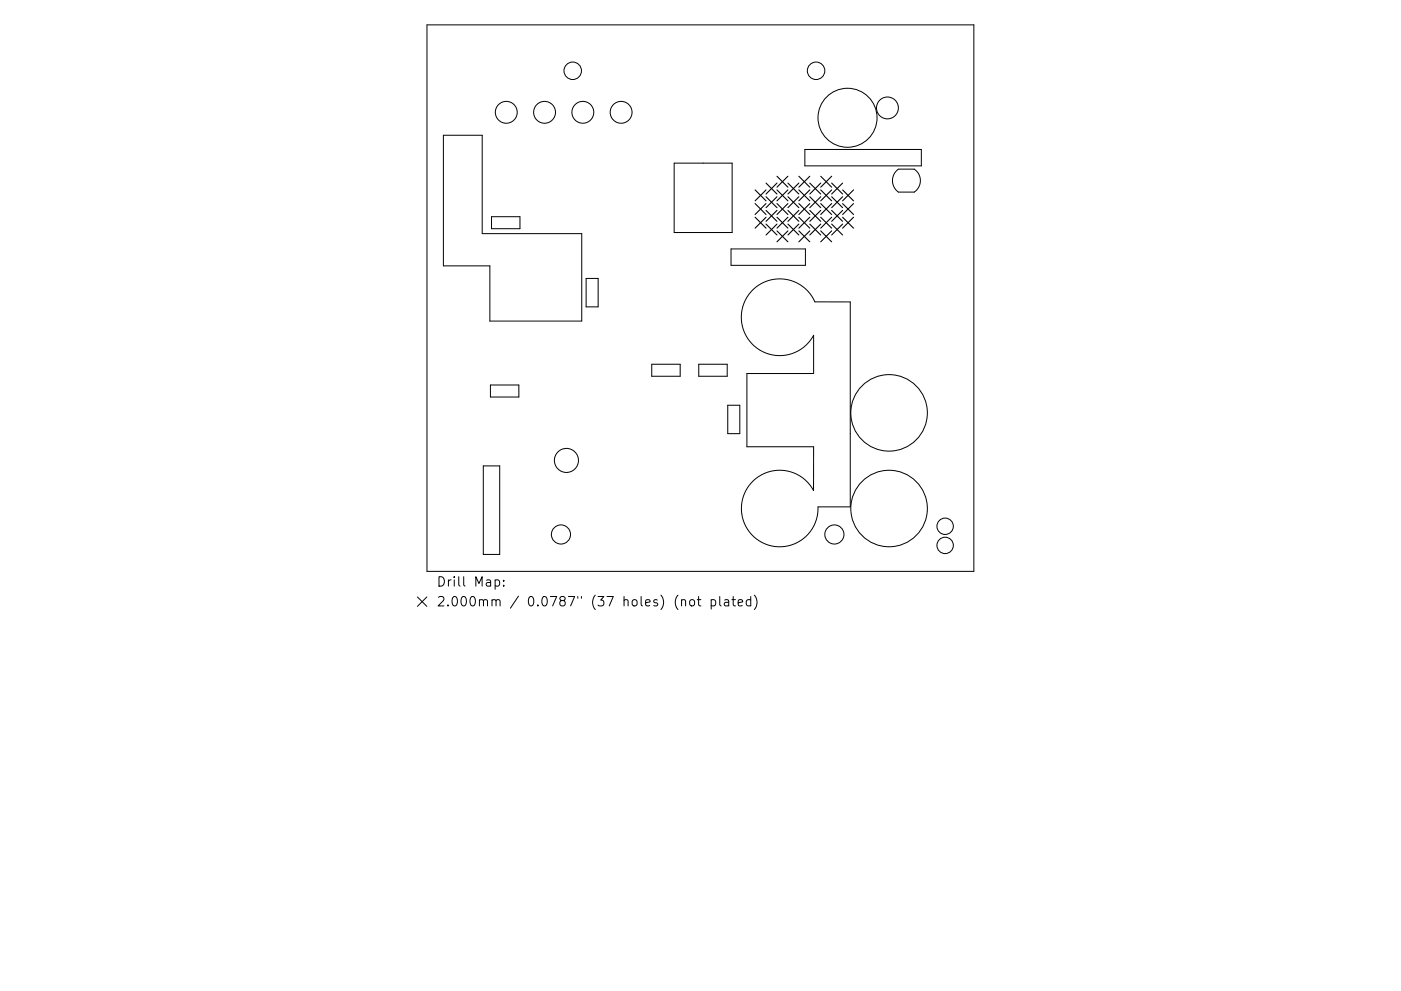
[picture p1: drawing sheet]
<svg xmlns="http://www.w3.org/2000/svg" width="297mm" height="210mm" viewBox="0 0 297 210" stroke-linecap="round" stroke-linejoin="round" font-family="sans-serif">
<defs><g id="words">
<g font-size="2.8">
<text x="92.5" y="124.5">Drill Map:</text>
<text x="92.5" y="128.7">2.000mm / 0.0787&quot; (37 holes) (not plated)</text>
</g>
</g></defs>
<g fill="none" stroke="#000" stroke-width=".21">
<path d="M90.5 5.3h116v115.9h-116zM94 28.7h8.2v20.9h21.1v18.5h-19.4v-11.7h-9.9zM142.9 34.6h12.3v14.7h-12.3zM170.6 31.7h24.7v3.5h-24.7zM190.1 36.2l.4-.3h3.3a2.93 2.93 0 0 1 0 4.9h-3.3a2.99 2.99 0 0 1-.4-4.6zM104.2 46h6v2.5h-6zM124.3 59.1h2.5v6h-2.5zM155 52.8h15.8v3.5h-15.8zM138.2 77.3h6v2.5h-6zM148.2 77.3h6v2.5h-6zM159.7 61.4a8.1 8.1 0 0 1 13.1 2.6l7.5 .1v43.4h-6.9a8.1 8.1 0 0 1-10.7 8.1 8.1 8.1 0 0 1-3.6-13 8.1 8.1 0 0 1 13.4 1.5v-9.3h-14.1v-15.5h14.1v-8.2a8.1 8.1 0 0 1-12.1 2.7 8.1 8.1 0 0 1-.7-12.4zM102.5 98.8h3.4v18.8h-3.4z"/>
<path d="M104 81.7h6v2.5h-6zM154.3 86h2.5v6h-2.5zM88.5 126.7l2 2M90.5 126.7l-2 2M105 123.1l.6-.1 .3 .4v.6l-.2 .3h-.7M106.8 124.2v.2M106.8 123.1v.2M144.5 127.4l.3-.2 .5 .1 .1 1.3M146.3 127.4l.3-.2a.54 .54 0 0 1 .7 .4v.6a.54 .54 0 0 1-.6 .4 .54 .54 0 0 1-.5-.4zM147.8 127.2h.8M148.1 126.6v1.7l.1 .2 .4 .1M150.8 127.3l.6-.1 .3 .4v.6l-.1 .3h-.8"/>
<path d="M150.8 127.2v2M152.6 126.6v1.7l.3 .3M153.6 127.3h.8l.1 1.3M154.5 127.7l-.7 .1a.39 .39 0 0 0-.3 .4 .39 .39 0 0 0 .3 .4l.7-.1M155.2 127.2h.7M155.5 126.6v1.7l.1 .2 .3 .1M156.5 127.9l1-.2-.1-.4-.6-.1-.3 .3 .1 1h.8M159.2 127.3l-.6-.1-.4 .4v.6l.2 .3h.8M159.2 126.6v2M159.9 126.3a2.29 2.29 0 0 1 0 3"/>
<circle cx="121.4" cy="15" r="1.86"/>
<circle cx="173" cy="15" r="1.86"/>
<circle cx="107.3" cy="23.8" r="2.32"/>
<circle cx="115.5" cy="23.8" r="2.32"/>
<circle cx="123.6" cy="23.8" r="2.32"/>
<circle cx="131.7" cy="23.8" r="2.32"/>
<circle cx="179.7" cy="25" r="6.3"/>
<circle cx="188.2" cy="22.9" r="2.32"/>
<circle cx="120.1" cy="97.7" r="2.55"/>
<circle cx="188.5" cy="87.6" r="8.1"/>
<circle cx="118.9" cy="113.4" r="2.03"/>
<circle cx="176.9" cy="113.4" r="2.03"/>
<circle cx="188.5" cy="107.9" r="8.1"/>
<circle cx="200.4" cy="115.7" r="1.74"/>
<circle cx="200.4" cy="111.7" r="1.74"/>
</g>
<g fill="none" stroke="#000" stroke-width=".23">
<path d="M162.4 38.8l2.3 2.4M164.7 38.8l-2.3 2.4M164.7 37.4l2.4 2.3M167.1 37.4l-2.4 2.3M167.1 38.8l2.3 2.4M169.4 38.8l-2.3 2.4M169.4 37.4l2.3 2.3M171.7 37.4l-2.3 2.3M171.7 38.8l2.3 2.4M174 38.8l-2.3 2.4M174 37.4l2.3 2.3M176.3 37.4l-2.3 2.3"/>
<path d="M176.3 38.8l2.3 2.4M178.6 38.8l-2.3 2.4M160.1 40.3l2.3 2.3M160.1 43.2l2.3 2.3M160.1 46.1l2.3 2.3M162.4 40.3l-2.3 2.3M162.4 43.2l-2.3 2.3M162.4 46.1l-2.3 2.3M162.4 41.7l2.3 2.4M162.4 44.6l2.3 2.4M162.4 47.5l2.3 2.4M164.7 41.7l-2.3 2.4"/>
<path d="M164.7 44.6l-2.3 2.4M164.7 47.5l-2.3 2.4M164.7 40.3l2.4 2.3M164.7 43.2l2.4 2.3M164.7 46.1l2.4 2.3M164.7 49l2.4 2.3M167.1 40.3l-2.4 2.3M167.1 43.2l-2.4 2.3M167.1 46.1l-2.4 2.3M167.1 49l-2.4 2.3M167.1 41.7l2.3 2.4M167.1 44.6l2.3 2.4"/>
<path d="M167.1 47.5l2.3 2.4M169.4 41.7l-2.3 2.4M169.4 44.6l-2.3 2.4M169.4 47.5l-2.3 2.4M169.4 40.3l2.3 2.3M169.4 43.2l2.3 2.3M169.4 46.1l2.3 2.3M169.4 49l2.3 2.3M171.7 40.3l-2.3 2.3M171.7 43.2l-2.3 2.3M171.7 46.1l-2.3 2.3M171.7 49l-2.3 2.3"/>
<path d="M171.7 41.7l2.3 2.4M171.7 44.6l2.3 2.4M171.7 47.5l2.3 2.4M174 41.7l-2.3 2.4M174 44.6l-2.3 2.4M174 47.5l-2.3 2.4M174 40.3l2.3 2.3M174 43.2l2.3 2.3M174 46.1l2.3 2.3M174 49l2.3 2.3M176.3 40.3l-2.3 2.3M176.3 43.2l-2.3 2.3"/>
<path d="M176.3 46.1l-2.3 2.3M176.3 49l-2.3 2.3M176.3 41.7l2.3 2.4M176.3 44.6l2.3 2.4M176.3 47.5l2.3 2.4M178.6 41.7l-2.3 2.4M178.6 44.6l-2.3 2.4M178.6 47.5l-2.3 2.4M178.6 40.3l2.4 2.3M178.6 43.2l2.4 2.3M178.6 46.1l2.4 2.3M181 40.3l-2.4 2.3"/>
<path d="M181 43.2l-2.4 2.3M181 46.1l-2.4 2.3"/>
</g>
<use href="#words"/>
</svg>
